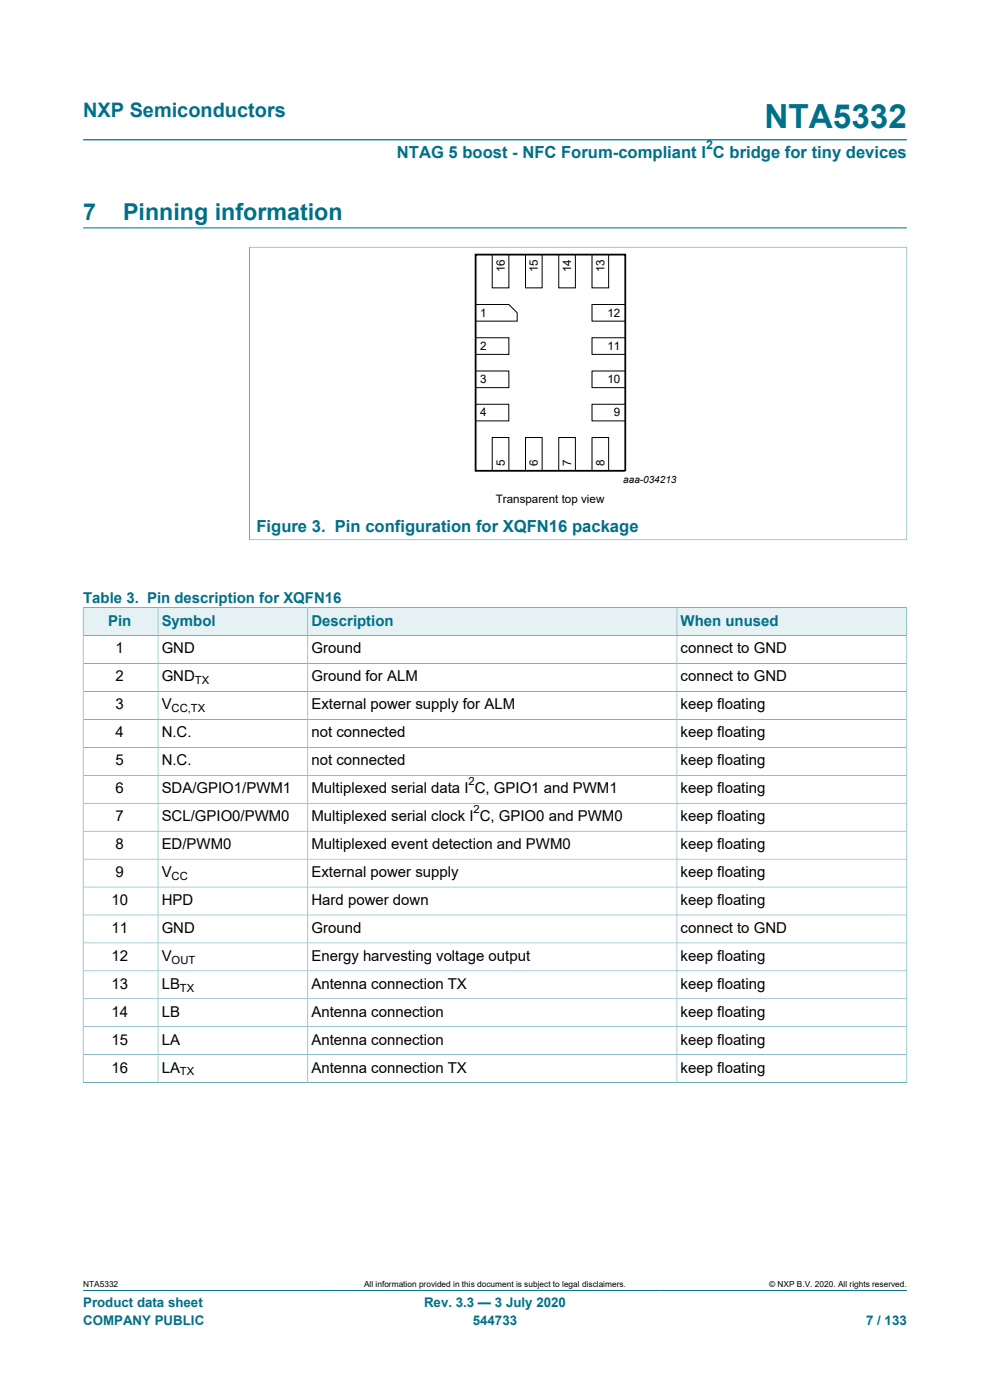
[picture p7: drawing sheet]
<svg xmlns="http://www.w3.org/2000/svg" width="210mm" height="297mm" viewBox="0 0 210 297" stroke-linecap="round" stroke-linejoin="round" font-family="sans-serif">
<defs><g id="words">
<text font-size="7.1" fill="#007088" x="162.2" y="27.2">NTA5332</text>
<g font-size="4.9" fill="#007088">
<text x="17.6" y="46.6">7</text>
<text x="26.1" y="46.6">Pinning information</text>
</g>
<text font-size="4.2" fill="#007088" x="17.6" y="24.8">NXP Semiconductors</text>
<g font-size="3.5" fill="#007088">
<text x="84.2" y="33.5">NTAG 5 boost - NFC Forum-compliant I C bridge for tiny devices</text>
<text x="54.4" y="112.9">Figure 3. Pin configuration for XQFN16 package</text>
</g>
<g font-size="3.2" fill="#007088">
<text x="17.6" y="127.8">Table 3. Pin description for XQFN16</text>
<text x="22.9" y="132.7">Pin</text>
<text x="34.3" y="132.7">Symbol</text>
<text x="66.1" y="132.7">Description</text>
<text x="144.4" y="132.7">When unused</text>
</g>
<g font-size="3.2">
<text x="24.5" y="138.6">1</text>
<text x="34.3" y="138.6">GND</text>
<text x="66.1" y="138.6">Ground</text>
<text x="144.4" y="138.6">connect to GND</text>
<text x="24.5" y="144.6">2</text>
<text x="34.3" y="144.6">GND</text>
<text x="66.1" y="144.6">Ground for ALM</text>
<text x="144.4" y="144.6">connect to GND</text>
<text x="24.5" y="150.5">3</text>
<text x="34.3" y="150.5">V</text>
<text x="66.1" y="150.5">External power supply for ALM</text>
<text x="144.4" y="150.5">keep floating</text>
<text x="24.5" y="156.4">4</text>
<text x="34.3" y="156.4">N.C.</text>
<text x="66.1" y="156.4">not connected</text>
<text x="144.4" y="156.4">keep floating</text>
<text x="24.5" y="162.3">5</text>
<text x="34.3" y="162.3">N.C.</text>
<text x="66.1" y="162.3">not connected</text>
<text x="144.4" y="162.3">keep floating</text>
<text x="24.5" y="168.3">6</text>
<text x="34.3" y="168.3">SDA/GPIO1/PWM1</text>
<text x="66.1" y="168.3">Multiplexed serial data I C, GPIO1 and PWM1</text>
<text x="144.4" y="168.3">keep floating</text>
<text x="24.5" y="174.2">7</text>
<text x="34.3" y="174.2">SCL/GPIO0/PWM0</text>
<text x="66.1" y="174.2">Multiplexed serial clock I C, GPIO0 and PWM0</text>
<text x="144.4" y="174.2">keep floating</text>
<text x="24.5" y="180.1">8</text>
<text x="34.3" y="180.1">ED/PWM0</text>
<text x="66.1" y="180.1">Multiplexed event detection and PWM0</text>
<text x="144.4" y="180.1">keep floating</text>
<text x="23.6" y="192">10</text>
<text x="24.5" y="186">9</text>
<text x="34.3" y="186">V</text>
<text x="34.3" y="192">HPD</text>
<text x="66.1" y="186">External power supply</text>
<text x="66.1" y="192">Hard power down</text>
<text x="144.4" y="186">keep floating</text>
<text x="144.4" y="192">keep floating</text>
<text x="23.6" y="197.9">11</text>
<text x="34.3" y="197.9">GND</text>
<text x="66.1" y="197.9">Ground</text>
<text x="144.4" y="197.9">connect to GND</text>
<text x="23.6" y="203.8">12</text>
<text x="34.3" y="203.8">V</text>
<text x="66.1" y="203.8">Energy harvesting voltage output</text>
<text x="144.4" y="203.8">keep floating</text>
<text x="23.6" y="209.7">13</text>
<text x="34.3" y="209.7">LB</text>
<text x="66.1" y="209.7">Antenna connection TX</text>
<text x="144.4" y="209.7">keep floating</text>
<text x="23.6" y="215.7">14</text>
<text x="34.3" y="215.7">LB</text>
<text x="66.1" y="215.7">Antenna connection</text>
<text x="144.4" y="215.7">keep floating</text>
<text x="23.6" y="221.6">15</text>
<text x="34.3" y="221.6">LA</text>
<text x="66.1" y="221.6">Antenna connection</text>
<text x="144.4" y="221.6">keep floating</text>
<text x="23.6" y="227.5">16</text>
<text x="34.3" y="227.5">LA</text>
<text x="66.1" y="227.5">Antenna connection TX</text>
<text x="144.4" y="227.5">keep floating</text>
</g>
<g font-size="2.8" fill="#007088">
<text x="17.6" y="277.3">Product data sheet</text>
<text x="17.6" y="281">COMPANY PUBLIC</text>
<text x="90" y="277.3">Rev. 3.3 — 3 July 2020</text>
<text x="100.3" y="281">544733</text>
<text x="183.7" y="281">7 / 133</text>
</g>
<text font-size="2.6" fill="#007088" x="149.8" y="31.6">2</text>
<g font-size="2.5">
<text x="107.1" y="57.7" transform="rotate(-90 107.1 57.7)">16</text>
<text x="114.1" y="57.7" transform="rotate(-90 114.1 57.7)">15</text>
<text x="121.2" y="57.7" transform="rotate(-90 121.2 57.7)">14</text>
<text x="128.2" y="57.7" transform="rotate(-90 128.2 57.7)">13</text>
<text x="101.9" y="67.2">1</text>
<text x="128.8" y="67.2">12</text>
<text x="101.9" y="74.2">2</text>
<text x="128.8" y="74.2">11</text>
<text x="101.9" y="81.3">3</text>
<text x="128.8" y="81.3">10</text>
<text x="101.9" y="88.3">4</text>
<text x="130.2" y="88.3">9</text>
<text x="107.1" y="98.9" transform="rotate(-90 107.1 98.9)">5</text>
<text x="114.1" y="98.9" transform="rotate(-90 114.1 98.9)">6</text>
<text x="121.2" y="98.9" transform="rotate(-90 121.2 98.9)">7</text>
<text x="128.2" y="98.9" transform="rotate(-90 128.2 98.9)">8</text>
<text x="105.2" y="106.7">Transparent top view</text>
</g>
<g font-size="2.4">
<text x="41.4" y="145.2">TX</text>
<text x="36.4" y="151.1">CC,TX</text>
<text x="99.4" y="166.6">2</text>
<text x="100.5" y="172.5">2</text>
<text x="36.4" y="186.7">CC</text>
<text x="36.4" y="204.4">OUT</text>
<text x="38.2" y="210.4">TX</text>
<text x="38.2" y="228.1">TX</text>
</g>
<text font-size="2.1" x="132.2" y="102.4">aaa-034213</text>
<g font-size="1.8">
<text x="17.6" y="273.1">NTA5332</text>
<text x="77.2" y="273.1">All information provided in this document is subject to legal disclaimers.</text>
<text x="163.2" y="273.1">© NXP B.V. 2020. All rights reserved.</text>
</g>
</g></defs>
<path d="M17.6 29.7h174.8M17.6 48.3h174.8M52.8 52.4h139.6M52.9 52.4v62.2M192.4 52.4v62.2M52.8 114.5h139.6M17.6 273.8h174.8" fill="none" stroke="#007088" stroke-width=".21"/>
<path d="M100.9 54h31.7v45.9h-31.7z" fill="none" stroke="#000" stroke-width=".38"/>
<g fill="none" stroke="#000" stroke-width=".21">
<path d="M104.4 54v7.1h3.5v-7.1M111.5 54v7.1h3.5v-7.1M118.5 54v7.1h3.6v-7.1M125.6 54v7.1h3.5v-7.1M100.9 64.6h7l1.8 1.8v1.7h-8.8M100.9 71.7h7v3.5h-7M100.9 78.7h7v3.5h-7M132.6 71.7h-7v3.5h7M132.6 64.6h-7v3.5h7M132.6 78.7h-7v3.5h7M100.9 85.8h7v3.5h-7M104.4 99.9v-7.1h3.5v7.1"/>
<path d="M111.5 99.9v-7.1h3.5v7.1M118.5 99.9v-7.1h3.6v7.1M125.6 99.9v-7.1h3.5v7.1M132.6 85.8h-7v3.5h7"/>
</g>
<path d="M17.7 129h15.8v5.8h-15.8z" fill="#e6f1f3"/>
<path d="M17.6 128.8v6h15.9v-5.9h-15.9" fill="none" stroke="#007088" stroke-width=".21"/>
<path d="M33.6 129h31.6v5.8h-31.6z" fill="#e6f1f3"/>
<path d="M33.5 128.9h31.8v5.9h-31.8z" fill="none" stroke="#007088" stroke-width=".21"/>
<path d="M65.4 129h78.1v5.8h-78.1z" fill="#e6f1f3"/>
<path d="M65.3 128.9h78.3v5.9h-78.3z" fill="none" stroke="#007088" stroke-width=".21"/>
<path d="M143.7 129h48.6v5.8h-48.6z" fill="#e6f1f3"/>
<g fill="none" stroke="#007088" stroke-width=".21">
<path d="M33.5 134.8v94.9M65.3 134.8v94.9M192.4 128.8v100.9M192.4 134.8h-174.8v94.9M192.4 128.9h-48.8v100.8M17.6 140.8h174.8M17.6 146.7h174.8M17.6 152.6h174.8M17.6 158.5h174.8M17.6 164.5h174.8M17.6 170.4h174.8M17.6 176.3h174.8"/>
<path d="M17.6 182.3h174.8M17.6 188.2h174.8M17.6 194.1h174.8M17.6 200h174.8M17.6 206h174.8M17.6 211.9h174.8M17.6 217.8h174.8M17.6 229.7h174.8M17.6 223.7h174.8"/>
</g>
<use href="#words"/>
</svg>
